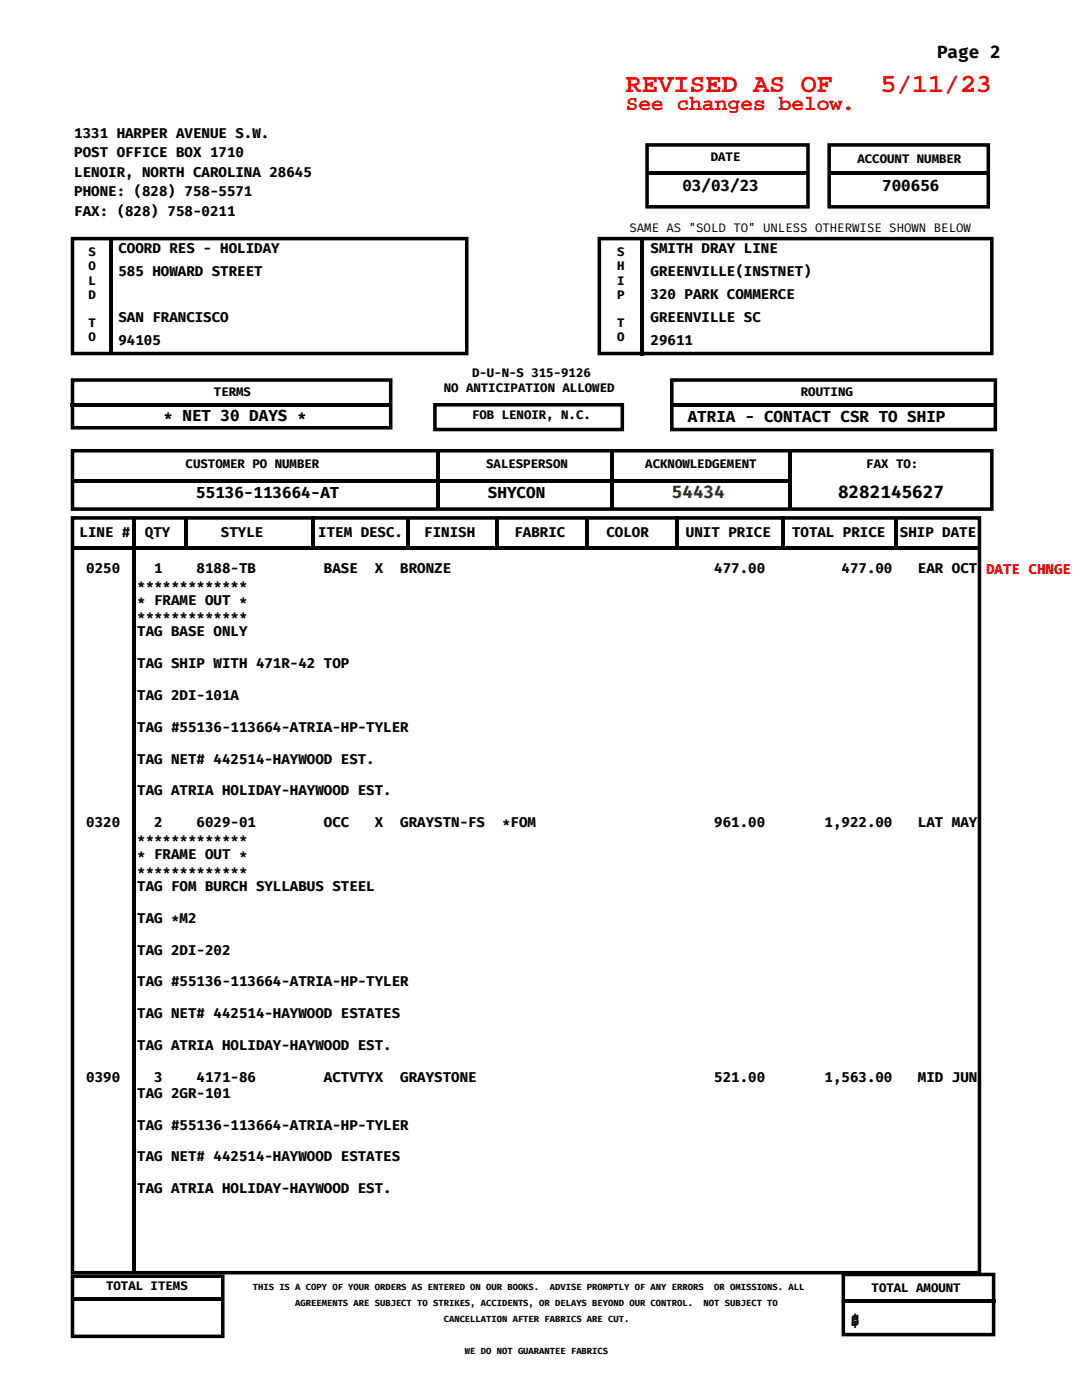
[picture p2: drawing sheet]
<svg xmlns="http://www.w3.org/2000/svg" width="216mm" height="279mm" viewBox="0 0 216 279" stroke-linecap="round" stroke-linejoin="round" font-family="sans-serif">
<defs><g id="words">
<g font-size="5.3" fill="#f00">
<text x="124.9" y="18.3">REVISED AS OF</text>
<text x="175.7" y="18.3">5/11/23</text>
</g>
<text font-size="4.2" fill="#f00" x="124.9" y="21.9">See changes below.</text>
<g font-size="3.5">
<text x="187" y="11.6">Page 2</text>
<text x="167.2" y="99.5">8282145627</text>
</g>
<text font-size="3.5" fill="#008000" x="134.1" y="99.5">54434</text>
<g font-size="3.2">
<text x="136.2" y="38.1">03/03/23</text>
<text x="176" y="38.1">700656</text>
<text x="32.6" y="84">* NET 30 DAYS *</text>
<text x="137.2" y="84.3">ATRIA - CONTACT CSR TO SHIP</text>
<text x="39.2" y="99.5">55136-113664-AT</text>
<text x="97.4" y="99.5">SHYCON</text>
<text x="169.7" y="264.2">$</text>
</g>
<g font-size="2.8">
<text x="14.8" y="27.5">1331 HARPER AVENUE S.W.</text>
<text x="14.8" y="31.4">POST OFFICE BOX 1710</text>
<text x="14.8" y="35.3">LENOIR, NORTH CAROLINA 28645</text>
<text x="14.8" y="39.2">PHONE: (828) 758-5571</text>
<text x="14.8" y="43">FAX: (828) 758-0211</text>
<text x="23.6" y="50.4">COORD RES - HOLIDAY</text>
<text x="129.8" y="50.4">SMITH DRAY LINE</text>
<text x="23.6" y="55">585 HOWARD STREET</text>
<text x="129.8" y="55">GREENVILLE(INSTNET)</text>
<text x="129.8" y="59.6">320 PARK COMMERCE</text>
<text x="23.6" y="64.2">SAN FRANCISCO</text>
<text x="129.8" y="64.2">GREENVILLE SC</text>
<text x="23.6" y="68.8">94105</text>
<text x="129.8" y="68.8">29611</text>
<text x="15.9" y="107.2">LINE #</text>
<text x="28.9" y="107.2">QTY</text>
<text x="44.1" y="107.2">STYLE</text>
<text x="63.5" y="107.2">ITEM DESC.</text>
<text x="84.7" y="107.2">FINISH</text>
<text x="102.7" y="107.2">FABRIC</text>
<text x="121" y="107.2">COLOR</text>
<text x="136.9" y="107.2">UNIT PRICE</text>
<text x="158" y="107.2">TOTAL PRICE</text>
<text x="179.6" y="107.2">SHIP DATE</text>
<text x="17.2" y="114.3">0250</text>
<text x="27.4" y="117.5">*************</text>
<text x="30.8" y="114.3">1</text>
<text x="39.2" y="114.3">8188-TB</text>
<text x="64.6" y="114.3">BASE</text>
<text x="74.8" y="114.3">X</text>
<text x="79.9" y="114.3">BRONZE</text>
<text x="142.5" y="114.3">477.00</text>
<text x="167.9" y="114.3">477.00</text>
<text x="183.2" y="114.3">EAR OCT</text>
<text x="27.4" y="120.7">* FRAME OUT *</text>
<text x="27.4" y="123.8">*************</text>
<text x="27.4" y="127">TAG BASE ONLY</text>
<text x="27.4" y="133.3">TAG SHIP WITH 471R-42 TOP</text>
<text x="27.4" y="139.7">TAG 2DI-101A</text>
<text x="27.4" y="146">TAG #55136-113664-ATRIA-HP-TYLER</text>
<text x="27.4" y="152.4">TAG NET# 442514-HAYWOOD EST.</text>
<text x="27.4" y="158.8">TAG ATRIA HOLIDAY-HAYWOOD EST.</text>
<text x="17.2" y="165.1">0320</text>
<text x="30.8" y="165.1">2</text>
<text x="39.2" y="165.1">6029-01</text>
<text x="64.6" y="165.1">OCC</text>
<text x="74.8" y="165.1">X</text>
<text x="79.9" y="165.1">GRAYSTN-FS</text>
<text x="100.2" y="165.1">*FOM</text>
<text x="142.5" y="165.1">961.00</text>
<text x="164.5" y="165.1">1,922.00</text>
<text x="183.2" y="165.1">LAT MAY</text>
<text x="27.4" y="168.3">*************</text>
<text x="27.4" y="171.4">* FRAME OUT *</text>
<text x="27.4" y="174.6">*************</text>
<text x="27.4" y="177.8">TAG FOM BURCH SYLLABUS STEEL</text>
<text x="27.4" y="184.1">TAG *M2</text>
<text x="27.4" y="190.5">TAG 2DI-202</text>
<text x="27.4" y="196.8">TAG #55136-113664-ATRIA-HP-TYLER</text>
<text x="27.4" y="203.2">TAG NET# 442514-HAYWOOD ESTATES</text>
<text x="27.4" y="209.5">TAG ATRIA HOLIDAY-HAYWOOD EST.</text>
<text x="17.2" y="215.9">0390</text>
<text x="30.8" y="215.9">3</text>
<text x="39.2" y="215.9">4171-86</text>
<text x="64.6" y="215.9">ACTVTYX</text>
<text x="79.9" y="215.9">GRAYSTONE</text>
<text x="142.5" y="215.9">521.00</text>
<text x="164.5" y="215.9">1,563.00</text>
<text x="183.2" y="215.9">MID JUN</text>
<text x="27.4" y="219.1">TAG 2GR-101</text>
<text x="27.4" y="225.4">TAG #55136-113664-ATRIA-HP-TYLER</text>
<text x="27.4" y="231.8">TAG NET# 442514-HAYWOOD ESTATES</text>
<text x="27.4" y="238.1">TAG ATRIA HOLIDAY-HAYWOOD EST.</text>
</g>
<text font-size="2.8" fill="#f00" x="196.8" y="114.7">DATE CHNGE</text>
<g font-size="2.5">
<text x="141.8" y="32.1">DATE</text>
<text x="171.1" y="32.5">ACCOUNT NUMBER</text>
<text x="125.6" y="46.2">SAME AS &quot;SOLD TO&quot; UNLESS OTHERWISE SHOWN BELOW</text>
<text x="17.6" y="51.2">S</text>
<text x="17.6" y="54">O</text>
<text x="123.1" y="51.2">S</text>
<text x="123.1" y="54">H</text>
<text x="17.6" y="56.8">L</text>
<text x="17.6" y="59.6">D</text>
<text x="123.1" y="56.8">I</text>
<text x="123.1" y="59.6">P</text>
<text x="17.6" y="65.3">T</text>
<text x="123.1" y="65.3">T</text>
<text x="17.6" y="68.1">O</text>
<text x="123.1" y="68.1">O</text>
<text x="94.2" y="75.1">D-U-N-S 315-9126</text>
<text x="42.7" y="79">TERMS</text>
<text x="88.5" y="78.3">NO ANTICIPATION ALLOWED</text>
<text x="94.2" y="83.6">FOB LENOIR, N.C.</text>
<text x="159.8" y="79">ROUTING</text>
<text x="37" y="93.5">CUSTOMER PO NUMBER</text>
<text x="97" y="93.5">SALESPERSON</text>
<text x="128.8" y="93.5">ACKNOWLEDGEMENT</text>
<text x="172.9" y="93.5">FAX TO:</text>
<text x="21.2" y="257.5">TOTAL ITEMS</text>
<text x="173.9" y="257.9">TOTAL AMOUNT</text>
</g>
<g font-size="1.8">
<text x="50.4" y="257.5">THIS IS A COPY OF YOUR ORDERS AS ENTERED ON OUR BOOKS.</text>
<text x="109.7" y="257.5">ADVISE PROMPTLY OF ANY ERRORS</text>
<text x="142.5" y="257.5">OR OMISSIONS. ALL</text>
<text x="58.9" y="260.7">AGREEMENTS ARE SUBJECT TO STRIKES, ACCIDENTS, OR DELAYS BEYOND OUR CONTROL.</text>
<text x="88.5" y="263.9">CANCELLATION AFTER FABRICS ARE CUT.</text>
<text x="140.4" y="260.7">NOT SUBJECT TO</text>
<text x="92.8" y="270.2">WE DO NOT GUARANTEE FABRICS</text>
</g>
</g></defs>
<path d="M129.1 28.9h32.1v12.4h-32.1zM165.5 28.9h31.7v12.4h-31.7zM14.5 47.6h78.6v23h-78.6zM119.6 47.6h78.3v23h-78.3zM14.5 75.8h63.5v9.6h-63.5zM134.1 75.8h64.5v9.9h-64.5zM14.5 90h183.4v11.6h-183.4zM86.8 80.8h37.4v4.9h-37.4zM14.5 103.4h180.9v150.6h-180.9zM14.5 254.7h29.9v12h-29.9zM168.3 254.4h30v11.9h-30z" fill="none" stroke="#000" stroke-width=".71" stroke-linecap="butt"/>
<g fill="#000">
<path d="M129.1 34.2h32.1v.7h-32.1zM165.5 34.2h32.1v.7h-32.1zM21.9 47.3h.7v22.9h-.7zM127.7 47.3h.7v23.6h-.7zM14.1 80.4h63.9v.7h-63.9zM14.1 95.6h143.2v.7h-143.2zM133.7 80.4h64.6v.7h-64.6zM14.8 109h180.6v.7h-180.6zM36.7 103.4h.7v6h-.7zM62.1 103h.7v6.4h-.7zM81.1 103.4h.7v5.6h-.7zM87.1 90h.7v11.6h-.7z"/>
<path d="M98.8 103.4h.7v5.6h-.7zM116.8 103.4h.7v5.6h-.7zM121.7 90h.7v11.6h-.7zM134.8 103h.7v6.4h-.7zM155.9 103h.7v6h-.7zM157.3 90h.7v11.6h-.7zM178.5 103.4h.7v6h-.7zM14.5 258.9h29.9v.7h-29.9zM26.5 103.4h.7v150.6h-.7zM168.6 259.3h30v.7h-30z"/>
</g>
<use href="#words"/>
</svg>
